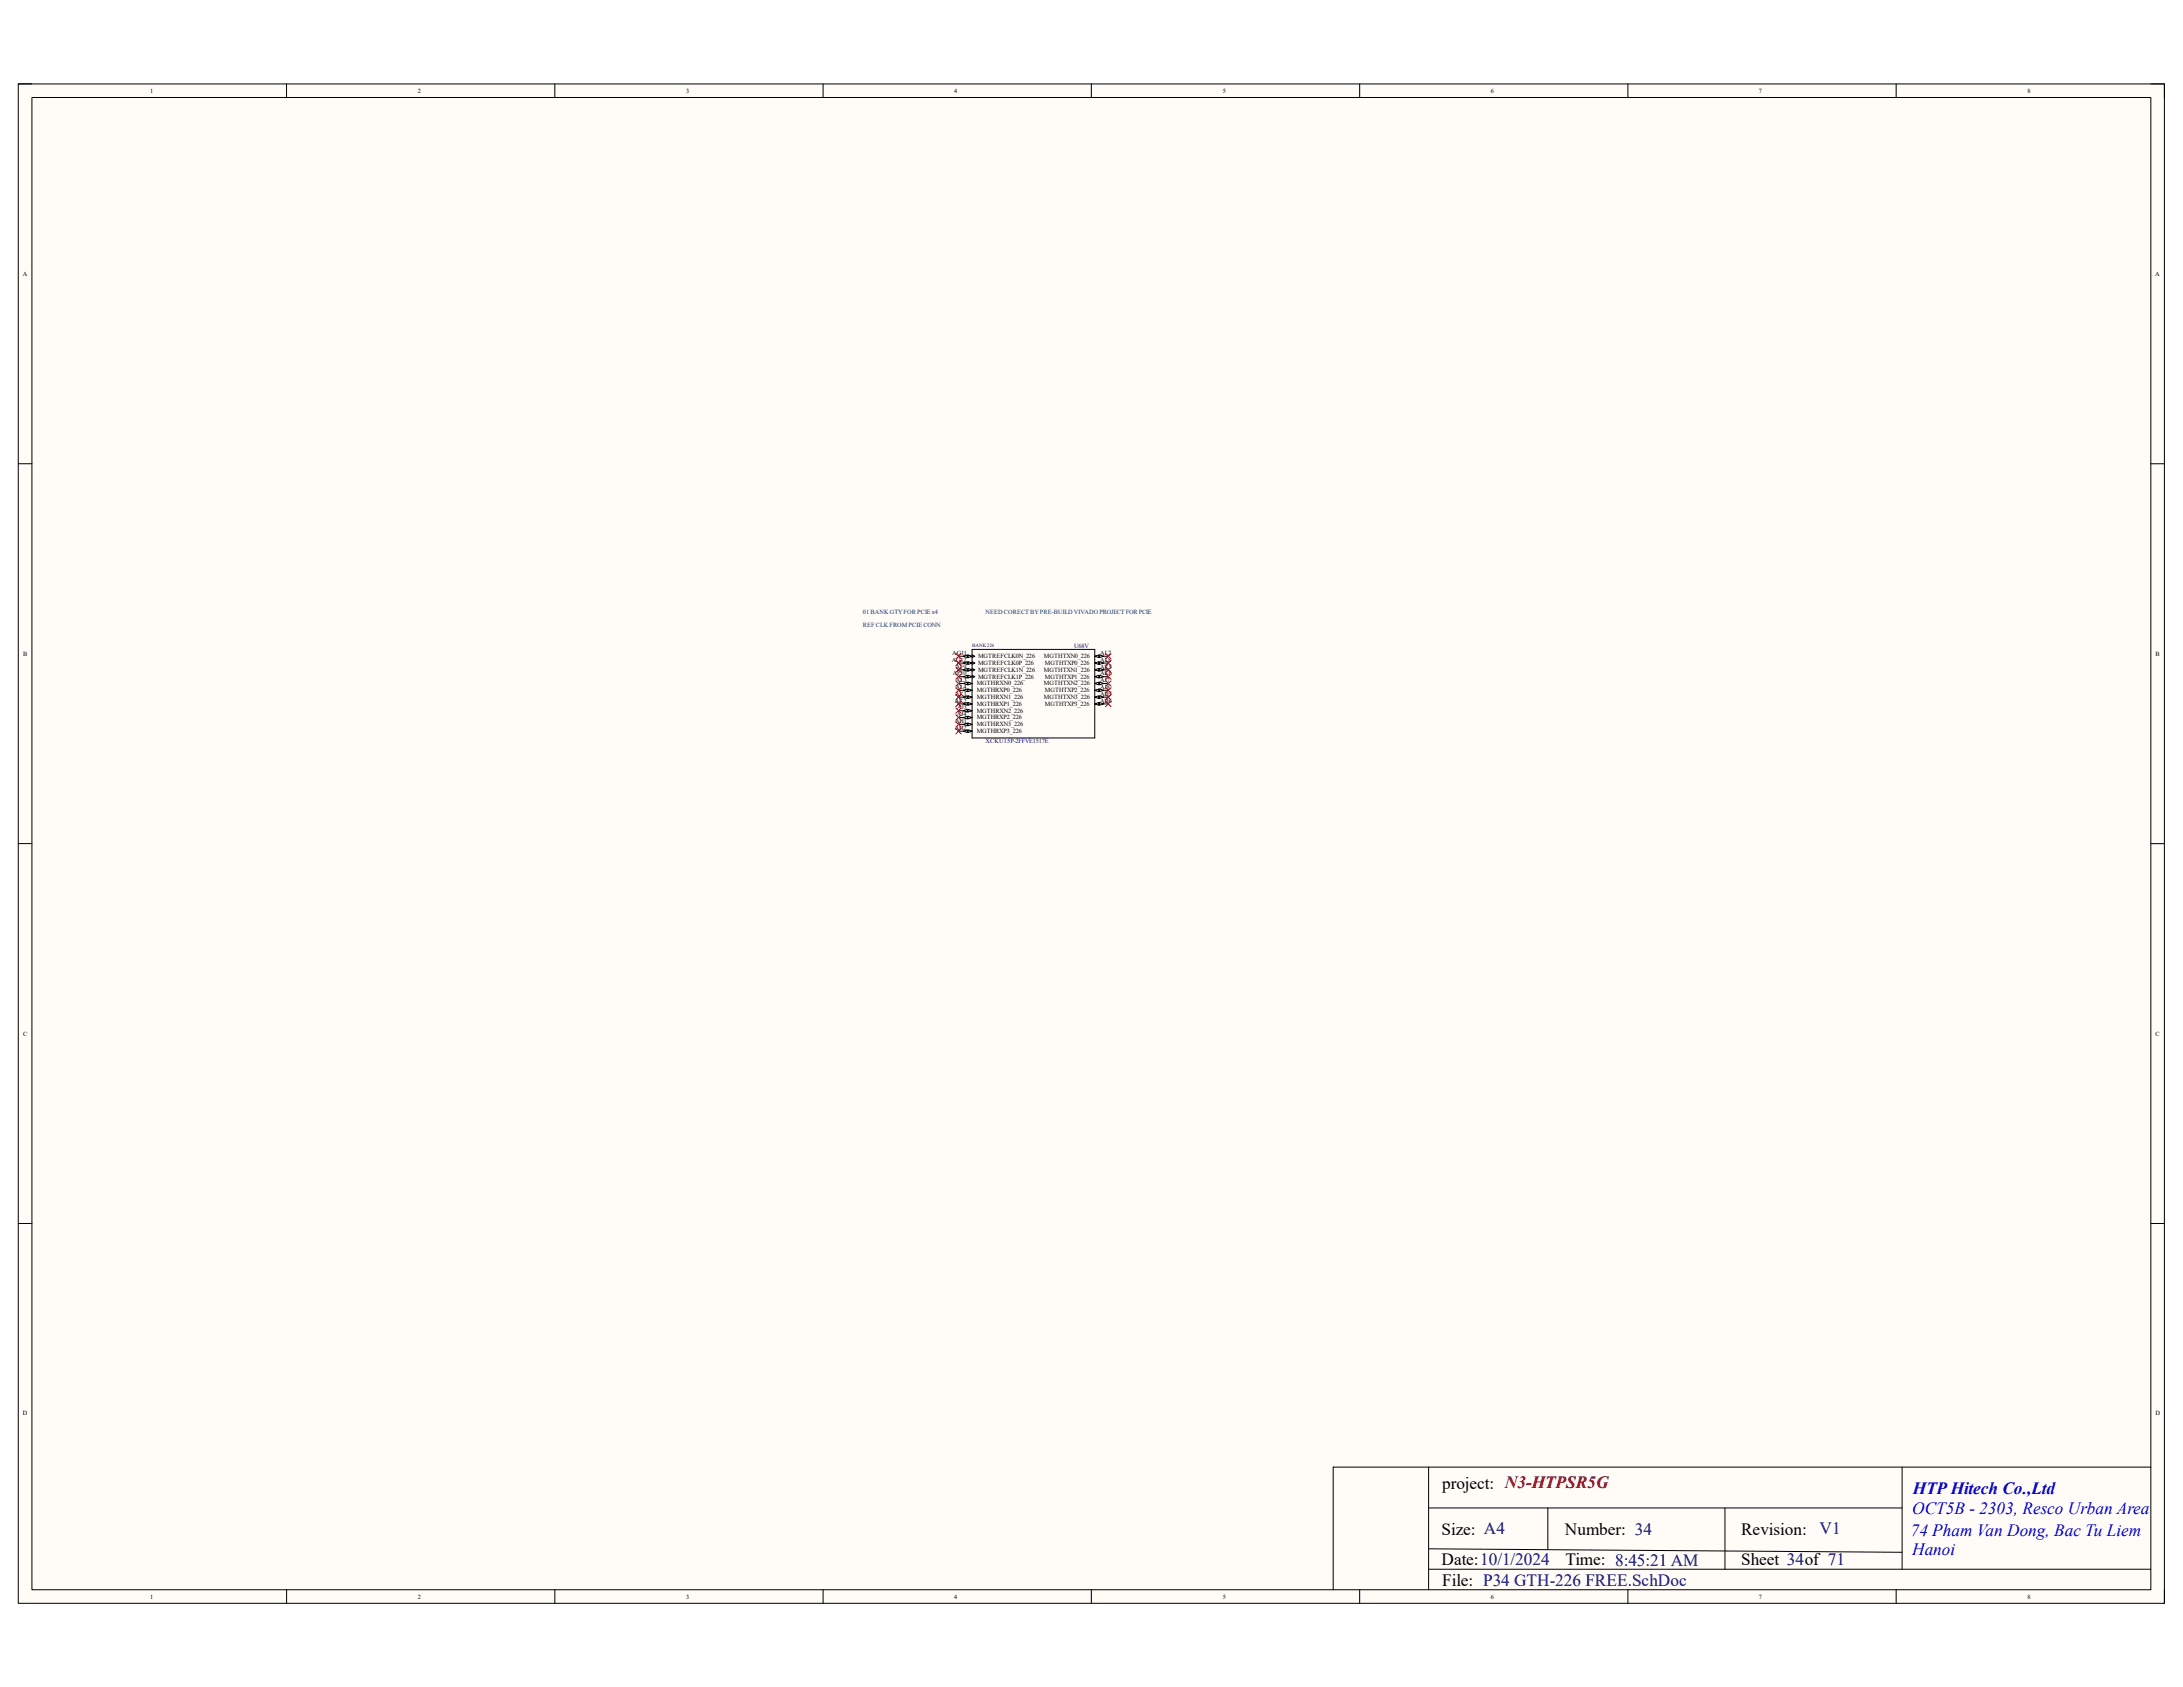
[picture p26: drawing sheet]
<svg xmlns="http://www.w3.org/2000/svg" width="279mm" height="216mm" viewBox="0 0 279 216" stroke-linecap="round" stroke-linejoin="round" font-family="sans-serif">
<defs><g id="words">
<g font-size="2.2">
<text x="184.6" y="190.6">project: N3-HTPSR5G</text>
<text x="184.5" y="196.4">Size: A4</text>
<text x="200.3" y="196.4">Number: 34</text>
<text x="222.8" y="196.4">Revision:</text>
<text x="184.5" y="200.3">Date:10/1/2024</text>
<text x="184.6" y="202.9">File: P34 GTH-226 FREE.SchDoc</text>
<text x="200.4" y="200.3">Time: 8:45:21 AM</text>
<text x="222.8" y="200.3">Sheet 34of 71</text>
</g>
<g font-size="2.2" fill="#00f">
<text x="244.8" y="191.2">HTP Hitech Co.,Ltd</text>
<text x="244.6" y="196.5">74 Pham Van Dong, Bac Tu Liem</text>
<text x="244.7" y="193.8">OCT5B - 2303, Resco Urban Area</text>
<text x="244.7" y="199.1">Hanoi</text>
</g>
<text font-size="2.2" fill="#000080" x="232.9" y="196.3">V1</text>
<g font-size=".8">
<text x="19.2" y="11.9">1</text>
<text x="53.5" y="11.9">2</text>
<text x="87.8" y="11.9">3</text>
<text x="122.1" y="11.9">4</text>
<text x="156.5" y="11.9">5</text>
<text x="190.8" y="11.9">6</text>
<text x="225.1" y="11.9">7</text>
<text x="259.5" y="11.9">8</text>
<text x="2.9" y="35.3">A</text>
<text x="275.8" y="35.3">A</text>
<text x="3" y="83.9">B</text>
<text x="121.9" y="83.8">AG11</text>
<text x="140.8" y="83.8">AL7</text>
<text x="275.9" y="83.9">B</text>
<text x="121.8" y="84.7">AG12</text>
<text x="122" y="86.4">AF10</text>
<text x="122.2" y="89.9">AK2</text>
<text x="122.3" y="89">AK1</text>
<text x="122.3" y="88.2">AL4</text>
<text x="122.3" y="87.3">AL3</text>
<text x="122.3" y="85.6">AF9</text>
<text x="125" y="89.5">MGTHRXN1_226</text>
<text x="125" y="88.6">MGTHRXP0_226</text>
<text x="125" y="87.7">MGTHRXN0_226</text>
<text x="125.2" y="86.9">MGTREFCLK1P_226</text>
<text x="125.2" y="86">MGTREFCLK1N_226</text>
<text x="125.2" y="85.1">MGTREFCLK0P_226</text>
<text x="125.2" y="84.2">MGTREFCLK0N_226</text>
<text x="133.6" y="89.5">MGTHTXN3_226</text>
<text x="133.6" y="87.7">MGTHTXN2_226</text>
<text x="133.6" y="86">MGTHTXN1_226</text>
<text x="133.6" y="84.2">MGTHTXN0_226</text>
<text x="133.7" y="88.6">MGTHTXP2_226</text>
<text x="133.7" y="86.9">MGTHTXP1_226</text>
<text x="133.7" y="85.1">MGTHTXP0_226</text>
<text x="140.8" y="89.9">AH6</text>
<text x="140.8" y="89">AH5</text>
<text x="140.8" y="88.2">AJ8</text>
<text x="140.8" y="87.3">AJ7</text>
<text x="140.8" y="86.4">AK6</text>
<text x="140.8" y="85.6">AK5</text>
<text x="140.8" y="84.7">AL8</text>
<text x="122.2" y="93.4">AH2</text>
<text x="122.3" y="92.5">AH1</text>
<text x="122.5" y="91.7">AJ4</text>
<text x="122.5" y="90.8">AJ3</text>
<text x="125" y="93.9">MGTHRXP3_226</text>
<text x="125" y="93">MGTHRXN3_226</text>
<text x="125" y="92.1">MGTHRXP2_226</text>
<text x="125" y="91.2">MGTHRXN2_226</text>
<text x="125" y="90.3">MGTHRXP1_226</text>
<text x="133.7" y="90.3">MGTHTXP3_226</text>
<text x="3" y="132.5">C</text>
<text x="275.9" y="132.5">C</text>
<text x="2.9" y="181.1">D</text>
<text x="275.9" y="181.1">D</text>
<text x="19.2" y="204.6">1</text>
<text x="53.5" y="204.6">2</text>
<text x="87.8" y="204.6">3</text>
<text x="122.1" y="204.6">4</text>
<text x="156.5" y="204.6">5</text>
<text x="190.8" y="204.6">6</text>
<text x="225.1" y="204.6">7</text>
<text x="259.5" y="204.6">8</text>
</g>
<g font-size=".8" fill="#073763">
<text x="110.4" y="78.6">01 BANK GTY FOR PCIE x4</text>
<text x="110.4" y="80.3">REF CLK FROM PCIE CONN</text>
<text x="126.2" y="78.6">NEED CORECT BY PRE-BUILD VIVADO PROJECT FOR PCIE</text>
</g>
<g font-size=".8" fill="#000080">
<text x="137.5" y="82.9">U68V</text>
<text x="126.2" y="95.1">XCKU15P-2FFVE1517E</text>
</g>
<text font-size=".6" fill="#000080" x="124.4" y="82.8">BANK 226</text>
</g></defs>
<path d="M2.3 10.7h274.7v194.5h-274.7z" fill-rule="evenodd" fill="#fffcf8"/>
<path d="M2.3 10.7h274.7v194.5h-274.7z" fill="none" stroke="#000" stroke-width=".13"/>
<path d="M4.1 12.5h271.2v191h-271.2z" fill-rule="evenodd" fill="#fffcf8"/>
<g fill="none" stroke="#000" stroke-width=".13">
<path d="M2.3 10.7h1.8M4.1 12.5h271.2v191h-271.2zM36.7 10.7v1.8M71 10.7v1.8M105.3 10.7v1.8M139.7 10.7v1.8M174 10.7v1.8M208.4 10.7v1.8M242.7 10.7v1.8M275.3 10.7h1.7v1.8M2.3 59.3h1.8M275.3 59.4h1.7"/>
<path d="M124.4 83.1h15.7v11.3h-15.7zM140.1 90.1h1.8M2.3 108h1.8M275.3 108h1.7M2.3 156.6h1.8M275.3 156.6h1.7M182.8 187.8v15.7M182.8 193h60.6M182.8 198.2l60.6 .5M198.1 193v5.3M220.8 193v7.8M243.4 187.8v13"/>
<path d="M275.3 187.8h-104.7v15.7M36.7 203.5v1.7M71 203.5v1.7M105.3 203.5v1.7M139.7 203.5v1.7M174 203.5v1.7M182.8 200.8h92.5M208.4 203.5v1.7M242.7 203.5v1.7M277 203.5v1.7"/>
</g>
<path d="M140.1 90.1l.5-.2v.4z" fill="#f8fcff"/>
<path d="M140.1 90.1l.5-.2v.4z" fill="none" stroke="#000" stroke-width=".13"/>
<path d="M140.7 89.9l.6 .2-.6 .2z" fill="#f8fcff"/>
<path d="M140.1 89.2h1.8M140.7 89.9l.6 .2-.6 .2z" fill="none" stroke="#000" stroke-width=".13"/>
<path d="M140.1 89.2l.5-.2v.4z" fill="#f8fcff"/>
<path d="M140.1 89.2l.5-.2v.4z" fill="none" stroke="#000" stroke-width=".13"/>
<path d="M140.7 89l.6 .2-.6 .2z" fill="#f8fcff"/>
<path d="M140.1 88.3h1.8M140.7 89l.6 .2-.6 .2z" fill="none" stroke="#000" stroke-width=".13"/>
<path d="M140.1 88.3l.5-.1v.3z" fill="#f8fcff"/>
<path d="M140.1 88.3l.5-.1v.3z" fill="none" stroke="#000" stroke-width=".13"/>
<path d="M140.7 88.2l.6 .1-.6 .2z" fill="#f8fcff"/>
<path d="M140.1 87.5h1.8M140.7 88.2l.6 .1-.6 .2z" fill="none" stroke="#000" stroke-width=".13"/>
<path d="M140.1 87.5l.5-.2v.3z" fill="#f8fcff"/>
<path d="M140.1 87.5l.5-.2v.3z" fill="none" stroke="#000" stroke-width=".13"/>
<path d="M140.7 87.3l.6 .2-.6 .1z" fill="#f8fcff"/>
<path d="M140.1 86.6h1.8M140.7 87.3l.6 .2-.6 .1z" fill="none" stroke="#000" stroke-width=".13"/>
<path d="M140.1 86.6l.5-.2v.4z" fill="#f8fcff"/>
<path d="M140.1 86.6l.5-.2v.4z" fill="none" stroke="#000" stroke-width=".13"/>
<path d="M140.7 86.4l.6 .2-.6 .2z" fill="#f8fcff"/>
<path d="M140.1 85.7h1.8M140.7 86.4l.6 .2-.6 .2z" fill="none" stroke="#000" stroke-width=".13"/>
<path d="M140.1 85.7l.5-.1v.3z" fill="#f8fcff"/>
<path d="M140.1 85.7l.5-.1v.3z" fill="none" stroke="#000" stroke-width=".13"/>
<path d="M140.7 85.6l.6 .1-.6 .2z" fill="#f8fcff"/>
<path d="M140.1 84.9h1.8M140.7 85.6l.6 .1-.6 .2z" fill="none" stroke="#000" stroke-width=".13"/>
<path d="M140.1 84.9l.5-.2v.3z" fill="#f8fcff"/>
<path d="M140.1 84.9l.5-.2v.3z" fill="none" stroke="#000" stroke-width=".13"/>
<path d="M140.7 84.7l.6 .2-.6 .1z" fill="#f8fcff"/>
<path d="M140.1 84h1.8M140.7 84.7l.6 .2-.6 .1z" fill="none" stroke="#000" stroke-width=".13"/>
<path d="M140.1 84l.5-.2v.4z" fill="#f8fcff"/>
<path d="M140.1 84l.5-.2v.4z" fill="none" stroke="#000" stroke-width=".13"/>
<path d="M140.7 83.8l.6 .2-.6 .2z" fill="#f8fcff"/>
<path d="M122.7 93.6h1.7M140.7 83.8l.6 .2-.6 .2z" fill="none" stroke="#000" stroke-width=".13"/>
<path d="M123.9 93.4l.5 .2-.5 .1z" fill="#f8fcff"/>
<path d="M123.9 93.4l.5 .2-.5 .1z" fill="none" stroke="#000" stroke-width=".13"/>
<path d="M123.3 93.6l.5-.2v.3z" fill="#f8fcff"/>
<path d="M122.7 92.7h1.7M123.3 93.6l.5-.2v.3z" fill="none" stroke="#000" stroke-width=".13"/>
<path d="M123.9 92.5l.5 .2-.5 .2z" fill="#f8fcff"/>
<path d="M123.9 92.5l.5 .2-.5 .2z" fill="none" stroke="#000" stroke-width=".13"/>
<path d="M123.3 92.7l.5-.2v.4z" fill="#f8fcff"/>
<path d="M122.7 91.8h1.7M123.3 92.7l.5-.2v.4z" fill="none" stroke="#000" stroke-width=".13"/>
<path d="M123.9 91.7l.5 .1-.5 .2z" fill="#f8fcff"/>
<path d="M123.9 91.7l.5 .1-.5 .2z" fill="none" stroke="#000" stroke-width=".13"/>
<path d="M123.3 91.8l.5-.1v.3z" fill="#f8fcff"/>
<path d="M122.7 91h1.7M123.3 91.8l.5-.1v.3z" fill="none" stroke="#000" stroke-width=".13"/>
<path d="M123.9 90.8l.5 .2-.5 .1z" fill="#f8fcff"/>
<path d="M123.9 90.8l.5 .2-.5 .1z" fill="none" stroke="#000" stroke-width=".13"/>
<path d="M123.3 91l.5-.2v.3z" fill="#f8fcff"/>
<path d="M122.7 90.1h1.7M123.3 91l.5-.2v.3z" fill="none" stroke="#000" stroke-width=".13"/>
<path d="M123.9 89.9l.5 .2-.5 .2z" fill="#f8fcff"/>
<path d="M123.9 89.9l.5 .2-.5 .2z" fill="none" stroke="#000" stroke-width=".13"/>
<path d="M123.3 90.1l.5-.2v.4z" fill="#f8fcff"/>
<path d="M122.7 89.2h1.7M123.3 90.1l.5-.2v.4z" fill="none" stroke="#000" stroke-width=".13"/>
<path d="M123.9 89l.5 .2-.5 .2z" fill="#f8fcff"/>
<path d="M123.9 89l.5 .2-.5 .2z" fill="none" stroke="#000" stroke-width=".13"/>
<path d="M123.3 89.2l.5-.2v.4z" fill="#f8fcff"/>
<path d="M122.7 88.3h1.7M123.3 89.2l.5-.2v.4z" fill="none" stroke="#000" stroke-width=".13"/>
<path d="M123.9 88.2l.5 .1-.5 .2z" fill="#f8fcff"/>
<path d="M123.9 88.2l.5 .1-.5 .2z" fill="none" stroke="#000" stroke-width=".13"/>
<path d="M123.3 88.3l.5-.1v.3z" fill="#f8fcff"/>
<path d="M122.7 87.5h1.7M123.3 88.3l.5-.1v.3z" fill="none" stroke="#000" stroke-width=".13"/>
<path d="M123.9 87.3l.5 .2-.5 .1z" fill="#f8fcff"/>
<path d="M123.9 87.3l.5 .2-.5 .1z" fill="none" stroke="#000" stroke-width=".13"/>
<path d="M123.3 87.5l.5-.2v.3z" fill="#f8fcff"/>
<path d="M122.7 86.6h1.7M123.3 87.5l.5-.2v.3z" fill="none" stroke="#000" stroke-width=".13"/>
<path d="M123.9 86.4l.5 .2-.5 .2z" fill="#f8fcff"/>
<path d="M123.9 86.4l.5 .2-.5 .2z" fill="none" stroke="#000" stroke-width=".13"/>
<path d="M123.3 86.6l.5-.2v.4z" fill="#f8fcff"/>
<path d="M122.7 85.7h1.7M123.3 86.6l.5-.2v.4zM124.4 86.4l.4 .2-.4 .2" fill="none" stroke="#000" stroke-width=".13"/>
<path d="M123.9 85.6l.5 .1-.5 .2z" fill="#f8fcff"/>
<path d="M123.9 85.6l.5 .1-.5 .2z" fill="none" stroke="#000" stroke-width=".13"/>
<path d="M123.3 85.7l.5-.1v.3z" fill="#f8fcff"/>
<path d="M122.7 84.9h1.7M123.3 85.7l.5-.1v.3zM124.4 85.6l.4 .1-.4 .2" fill="none" stroke="#000" stroke-width=".13"/>
<path d="M123.9 84.7l.5 .2-.5 .1z" fill="#f8fcff"/>
<path d="M123.9 84.7l.5 .2-.5 .1z" fill="none" stroke="#000" stroke-width=".13"/>
<path d="M123.3 84.9l.5-.2v.3z" fill="#f8fcff"/>
<path d="M122.7 84h1.7M123.3 84.9l.5-.2v.3zM124.4 84.7l.4 .2-.4 .1" fill="none" stroke="#000" stroke-width=".13"/>
<path d="M123.9 83.8l.5 .2-.5 .2z" fill="#f8fcff"/>
<path d="M123.9 83.8l.5 .2-.5 .2z" fill="none" stroke="#000" stroke-width=".13"/>
<path d="M123.3 84l.5-.2v.4z" fill="#f8fcff"/>
<path d="M123.3 84l.5-.2v.4zM124.4 83.8l.4 .2-.4 .2" fill="none" stroke="#000" stroke-width=".13"/>
<g fill="none" stroke="#f00" stroke-width=".13">
<path d="M122.3 83.6l.7 .7M122.3 84.5l.7 .7M122.3 85.4l.7 .7M122.3 86.2l.7 .7M122.3 87.1l.7 .7M122.3 88l.7 .7M122.3 88.9l.7 .7M122.3 89.7l.7 .7M122.3 90.6l.7 .7M122.3 91.5l.7 .7M122.3 92.4l.7 .7M122.3 93.2l.7 .7"/>
<path d="M123 83.6l-.7 .7M123 84.5l-.7 .7M123 85.4l-.7 .7M123 86.2l-.7 .7M123 87.1l-.7 .7M123 88l-.7 .7M123 88.9l-.7 .7M123 89.7l-.7 .7M123 90.6l-.7 .7M123 91.5l-.7 .7M123 92.4l-.7 .7M123 93.2l-.7 .7"/>
<path d="M141.5 83.6l.7 .7M141.5 84.5l.7 .7M141.5 85.4l.7 .7M141.5 86.2l.7 .7M141.5 87.1l.7 .7M141.5 88l.7 .7M141.5 88.9l.7 .7M141.5 89.7l.7 .7M142.2 83.6l-.7 .7M142.2 84.5l-.7 .7M142.2 85.4l-.7 .7M142.2 86.2l-.7 .7"/>
<path d="M142.2 87.1l-.7 .7M142.2 88l-.7 .7M142.2 88.9l-.7 .7M142.2 89.7l-.7 .7"/>
</g>
<use href="#words"/>
</svg>
